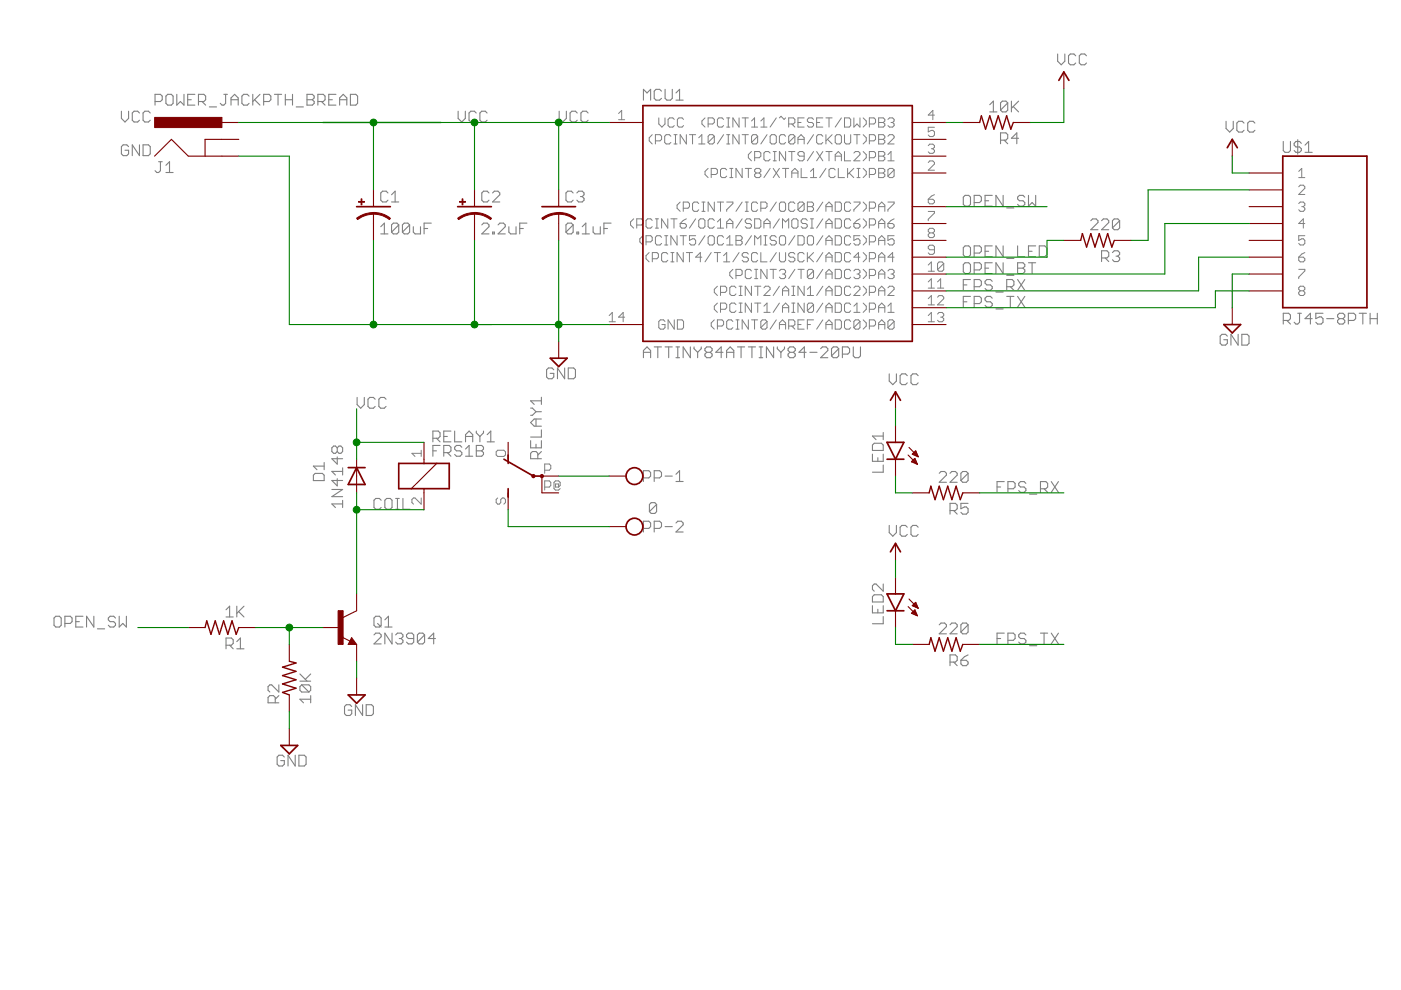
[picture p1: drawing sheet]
<svg xmlns="http://www.w3.org/2000/svg" width="297mm" height="210mm" viewBox="0 0 297 210" stroke-linecap="round" stroke-linejoin="round" font-family="sans-serif">
<g fill="none" stroke="#808080" stroke-width=".23">
<path d="M140.3 19.3l-.5-.4h-.7l-.4 .4v1.5l.4 .4h.7l.5-.4M141 18.9v1.9l.4 .4h.8l.3-.4v-1.9M143.3 19.7l.8-.8v2.3M224.2 11.5v1.5l.8 .7 .8-.7v-1.5M228.1 11.8l-.4-.3h-.8l-.4 .3v1.6l.4 .3h.8l.4-.3M230.4 11.8l-.4-.3h-.8l-.4 .3v1.6l.4 .3h.8l.4-.3M25.7 23.6v1.5l.8 .8 .8-.8v-1.5M27.3 31.1l-.4-.4h-.8l-.4 .4v1.5l.4 .4h.8l.4-.4v-.7h-.8M29.6 24l-.4-.4h-.8l-.4 .4v1.5l.4 .4h.8l.4-.4M29.6 30.7v2.3l-1.6-2.3v2.3M30.3 30.7h1.2l.4 .4v1.5l-.4 .4h-1.2zM31.9 24l-.4-.4h-.8l-.4 .4v1.5l.4 .4h.8l.4-.4"/>
<path d="M32.9 21.5h1.1l.4-.4v-.7l-.4-.4h-1.1v2.3M33.6 34.3h.8M34 34.3v1.9l-.4 .4h-.3l-.4-.4M35.2 36.6h1.5M35.2 35.1l.7-.8v2.3M35.6 20h.7l.4 .4v1.5l-.4 .4h-.7l-.4-.4v-1.5zM37.5 20v2.3l.7-.8 .8 .8v-2.3M39.8 21.1h.8M41.3 20h-1.5v2.3h1.5M42.1 21.5h1.1l.4-.4v-.7l-.4-.4h-1.1v2.3M42.8 21.5l.8 .8M44.4 22.7h1.5"/>
<path d="M47.5 20h.7M47.8 20v1.9l-.3 .4h-.4l-.4-.4M49 21.1h1.5M49 22.3v-1.5l.7-.8 .8 .8v1.5M52.8 20.4l-.4-.4h-.7l-.4 .4v1.5l.4 .4h.7l.4-.4M53.6 20v2.3M54 21.1l1.1 1.2M55.1 20l-1.5 1.5M55.9 21.5h1.1l.4-.4v-.7l-.4-.4h-1.1v2.3M58.2 20h1.5M58.9 20v2.3M60.5 21.1h1.5"/>
<path d="M60.5 20v2.3M62 20v2.3M62.8 22.7h1.5M65.1 20h1.1l.4 .4v.4l-.4 .3 .4 .4v.4l-.4 .4h-1.1zM65.1 21.1h1.1M67.4 21.5h1.1l.4-.4v-.7l-.4-.4h-1.1v2.3M68.2 21.5l.7 .8M69.7 21.1h.8M71.2 20h-1.5v2.3h1.5M72 21.1h1.5M72 22.3v-1.5l.8-.8 .7 .8v1.5M74.3 20h1.1l.4 .4v1.5l-.4 .4h-1.1z"/>
<path d="M97.1 23.6v1.5l.8 .8 .8-.8v-1.5M101 24l-.4-.4h-.8l-.4 .4v1.5l.4 .4h.8l.4-.4M103.3 24l-.4-.4h-.8l-.4 .4v1.5l.4 .4h.8l.4-.4M118.6 23.6v1.5l.7 .8 .8-.8v-1.5M122.4 24l-.4-.4h-.8l-.3 .4v1.5l.3 .4h.8l.4-.4M124.7 24l-.4-.4h-.8l-.3 .4v1.5l.3 .4h.8l.4-.4M136.4 21.2v-2.3l.8 .8 .7-.8v2.3M143.3 21.2h1.5M209.8 22.2l.8-.8v2.3M209.8 23.7h1.6M212.1 29.7h1.2l.4-.4v-.7l-.4-.4h-1.2v2.3M212.9 29.7l.8 .8"/>
<path d="M213.7 21.8v1.5l-.4 .4h-.8l-.4-.4M213.7 21.8l-.4-.4h-.8l-.4 .4v1.5M213.7 21.8l-1.6 1.5M214.4 21.4v2.3M214.8 22.6l1.2 1.1M216 21.4l-1.6 1.6M216 29.3h-1.6l1.2-1.1v2.3M259.9 25.7v1.5l.8 .8 .8-.8v-1.5M263.8 26.1l-.4-.4h-.8l-.4 .4v1.5l.4 .4h.8l.4-.4M266.1 26.1l-.4-.4h-.8l-.4 .4v1.5l.4 .4h.8l.4-.4M272.1 30v1.9l.4 .4h.7l.4-.4v-1.9M275.1 29.6v3.1"/>
<path d="M275.9 30.4l-.4-.4h-.7l-.4 .4v.4l.4 .4h.7l.4 .3v.4l-.4 .4h-.7l-.4-.4M276.7 32.3h1.5M276.7 30.8l.8-.8v2.3M80.7 49.6h1.6M80.7 48.1l.8-.8v2.3M82.3 40.9l-.4-.4h-.8l-.4 .4v1.5l.4 .4h.8l.4-.4M83 42.8h1.5M83 41.3l.8-.8v2.3M84.5 47.7l-.3-.4h-.8l-.4 .4v1.5M84.5 47.7v1.5l-.3 .4h-.8l-.4-.4M84.5 47.7l-1.5 1.5M86.8 47.7l-.3-.4h-.8l-.4 .4v1.5"/>
<path d="M86.8 47.7v1.5l-.3 .4h-.8l-.4-.4M86.8 47.7l-1.5 1.5M87.6 48.1v1.1l.4 .4h1.2v-1.5M89.9 48.5h.8M91.4 47.3h-1.5v2.3M102.2 47.7l.3-.4h.8l.4 .4v.4l-1.5 1.5h1.5M103.7 40.9l-.4-.4h-.8l-.3 .4v1.5l.3 .4h.8l.4-.4M104.4 49.2h.4v.4h-.4zM104.4 40.9l.4-.4h.8l.4 .4v.4l-1.6 1.5h1.6M105.6 47.7l.4-.4h.7l.4 .4v.4l-1.5 1.5h1.5M107.9 48.1v1.1l.4 .4h1.1v-1.5M110.2 48.5h.8"/>
<path d="M111.7 47.3h-1.5v2.3M121.5 40.9l-.4-.4h-.7l-.4 .4v1.5l.4 .4h.7l.4-.4M121.5 47.7l-.4-.4h-.7l-.4 .4v1.5M121.5 47.7v1.5l-.4 .4h-.7l-.4-.4M121.5 47.7l-1.5 1.5M122.3 49.2h.4v.4h-.4zM122.3 40.9l.4-.4h.7l.4 .4v.4l-.4 .4M123.1 41.7h.3M123.4 49.6h1.6M123.4 48.1l.8-.8v2.3M123.4 41.7l.4 .4v.3l-.4 .4h-.7l-.4-.4M125.8 48.1v1.1l.3 .4h1.2v-1.5"/>
<path d="M128 48.5h.8M129.6 47.3h-1.6v2.3M204.2 41.8l.4-.4h.8l.4 .4v1.5l-.4 .4h-.8l-.4-.4zM204.2 52.5l.4-.4h.8l.4 .4v1.5l-.4 .4h-.8l-.4-.4zM204.6 55.7h.8l.4 .4v1.5l-.4 .4h-.8l-.4-.4v-1.5zM205.8 59.3h-1.6v2.3M206.5 42.9h1.2l.4-.3v-.8l-.4-.4h-1.2v2.3M206.5 53.7h1.2l.4-.4v-.8l-.4-.4h-1.2v2.3M206.5 57.2h1.2l.4-.3v-.8l-.4-.4h-1.2v2.3M208.9 42.6h.7M208.9 56.9h.7M208.9 53.3h.7"/>
<path d="M210.4 41.4h-1.5v2.3h1.5M210.4 52.1h-1.5v2.3h1.5M210.4 55.7h-1.5v2.3h1.5M210.4 59.6l-.4-.3h-.8l-.3 .3v.4l.3 .4h.8l.4 .4v.4l-.4 .4h-.8l-.3-.4M212.7 41.4v2.3l-1.5-2.3v2.3M212.7 52.1v2.3l-1.5-2.3v2.3M212.7 55.7v2.3l-1.5-2.3v2.3M213.4 44.1h1.6M213.4 58.4h1.6M213.4 54.8h1.6M215.8 52.1v2.3h1.5M215.8 55.7h1.1l.4 .4v.4l-.4 .4 .4 .3v.4l-.4 .4h-1.1z"/>
<path d="M215.8 56.9h1.1M215.8 59.3l1.5 2.3M217.3 41.8l-.4-.4h-.8l-.3 .4v.4l.3 .4h.8l.4 .3v.4l-.4 .4h-.8l-.3-.4M217.3 59.3l-1.5 2.3M218.1 41.4v2.3l.7-.8 .8 .8v-2.3M218.1 55.7h1.5M218.1 53.3h.7M218.8 55.7v2.3M219.6 52.1h-1.5v2.3h1.5M220.3 52.1h1.2l.4 .4v1.5l-.4 .4h-1.2zM231.3 46.8l.3-.4h.8l.4 .4v.4l-1.5 1.5h1.5M233.6 46.8l.3-.4h.8l.4 .4v.4l-1.5 1.5h1.5"/>
<path d="M233.6 54.7h1.1l.4-.4v-.7l-.4-.4h-1.1v2.3M234.3 54.7l.8 .8M235.9 53.6l.3-.4h.8l.4 .4v.3l-.4 .4M236.6 54.3h.4M237 54.3l.4 .4v.4l-.4 .4h-.8l-.3-.4M237.4 46.8v1.5l-.4 .4h-.8l-.3-.4M237.4 46.8l-.4-.4h-.8l-.3 .4v1.5M237.4 46.8l-1.5 1.5M117.4 78.4l-.4-.4h-.7l-.4 .4v1.5l.4 .4h.7l.4-.4v-.7h-.8M119.7 78v2.3l-1.5-2.3v2.3M120.5 78h1.1l.4 .4v1.5l-.4 .4h-1.1zM136.4 75.8v-1.5l.8-.7 .7 .7v1.5"/>
<path d="M136.4 74.7h1.5M138.7 73.6h1.6M139.5 73.6v2.2M141 73.6h1.5M141.8 73.6v2.2M143.3 73.6h.8M143.3 75.8h.8M143.7 73.6v2.2M146.4 73.6v2.2l-1.6-2.2v2.2M147.2 73.6v.3l.7 .8M147.9 74.7v1.1M148.7 73.6v.3l-.8 .8"/>
<path d="M149.8 74.7h.8M149.8 74.7l-.3-.4v-.4l.3-.3h.8l.4 .3v.4l-.4 .4M149.8 74.7l-.3 .4v.4l.3 .3h.8l.4-.3v-.4l-.4-.4M153.3 74.7h-1.5l1.1-1.1v2.2M154.1 74.7h1.5M154.1 75.8v-1.5l.7-.7 .8 .7v1.5M156.4 73.6h1.5M157.1 73.6v2.2M158.7 73.6h1.5M159.4 73.6v2.2M161 73.6h.7M161 75.8h.7"/>
<path d="M161.3 73.6v2.2M164 73.6v2.2l-1.5-2.2v2.2M164.8 73.6v.3l.8 .8M165.6 74.7v1.1M166.3 73.6v.3l-.7 .8M167.5 74.7h.7M167.5 74.7l-.4-.4v-.4l.4-.3h.7l.4 .3v.4l-.4 .4M167.5 74.7l-.4 .4v.4l.4 .3h.7l.4-.3v-.4l-.4-.4M170.9 74.7h-1.5l1.1-1.1v2.2M171.7 74.7h1.5M174 73.9l.4-.3h.7l.4 .3v.4l-1.5 1.5h1.5M177.8 73.9l-.4-.3h-.7l-.4 .3v1.6"/>
<path d="M177.8 73.9v1.6l-.4 .3h-.7l-.4-.3M177.8 73.9l-1.5 1.6M178.6 75.1h1.1l.4-.4v-.8l-.4-.3h-1.1v2.2M180.9 73.6v1.9l.4 .3h.8l.3-.3v-1.9M188.5 79.3v1.5l.8 .8 .8-.8v-1.5M192.4 79.7l-.4-.4h-.8l-.4 .4v1.5l.4 .4h.8l.4-.4M194.7 79.7l-.4-.4h-.8l-.4 .4v1.5l.4 .4h.8l.4-.4M204.2 60.4h.8M204.2 64h.8M205.8 62.8h-1.6v2.3M206.5 60.8h1.2l.4-.4v-.8l-.4-.3h-1.2v2.3M206.5 64.4h1.2l.4-.4v-.8l-.4-.4h-1.2v2.3"/>
<path d="M210.4 63.2l-.4-.4h-.8l-.3 .4v.4l.3 .4h.8l.4 .4v.3l-.4 .4h-.8l-.3-.4M211.2 61.9h1.5M211.2 65.5h1.5M213.4 60.8h1.2l.4-.4v-.8l-.4-.3h-1.2v2.3M213.4 62.8h1.6M214.2 60.8l.8 .8M214.2 62.8v2.3M215.8 62.8l1.5 2.3M217.3 62.8l-1.5 2.3M260.2 71.3l-.4-.4h-.7l-.4 .4v1.5l.4 .4h.7l.4-.4v-.8h-.7M262.5 70.9v2.3l-1.5-2.3v2.3M263.3 70.9h1.1l.4 .4v1.5l-.4 .4h-1.1z"/>
<path d="M272.1 67.9h1.1l.4-.3v-.8l-.4-.4h-1.1v2.3M272.8 67.9l.8 .8M275.1 66.4h.8M275.5 66.4v1.9l-.4 .4h-.3l-.4-.4M278.2 67.6h-1.5l1.1-1.2v2.3M280.5 66.4h-1.5v1.2l.7-.4h.4l.4 .4v.7l-.4 .4h-.7l-.4-.4M281.3 67.6h1.5M284 67.6l-.4-.4v-.4l.4-.4h.7l.4 .4v.4l-.4 .4M284 67.6l-.4 .3v.4l.4 .4h.7l.4-.4v-.4l-.4-.3M284 67.6h.7M285.9 67.9h1.1l.4-.3v-.8l-.4-.4h-1.1v2.3M288.2 66.4h1.5"/>
<path d="M288.9 66.4v2.3M290.5 67.6h1.5M290.5 66.4v2.3M292 66.4v2.3M68.7 98.1v1.5M68.7 98.8h-2.3l.8 .8M71.5 95l.4-.4h.4l.3 .4v.7l-.3 .4h-.4l-.4-.4M71.5 95v.7M71.5 96.9v1.5l-1.1-1.1h2.2M71.5 95l-.4-.4h-.4l-.3 .4v.7l.3 .4h.4l.4-.4M72.6 99.2v1.5M72.6 99.9h-2.2l.7 .8"/>
<path d="M75.7 84.3v1.5l.8 .8 .7-.8v-1.5M79.5 84.6l-.3-.3h-.8l-.4 .3v1.6l.4 .4h.8l.3-.4M81.9 84.6l-.4-.3h-.8l-.4 .3v1.6l.4 .4h.8l.4-.4M91.8 92.9h1.1l.4-.4v-.7l-.4-.4h-1.1v2.3M91.8 95.6h.7M92.5 92.9l.8 .8M93.3 94.4h-1.5v2.3M94.1 96h1.1l.4-.4v-.8l-.4-.4h-1.1v2.3M94.1 92.5h.7M94.8 96l.8 .7M95.6 91.4h-1.5v2.3h1.5M96.4 91.4v2.3h1.5"/>
<path d="M97.9 94.8l-.4-.4h-.7l-.4 .4v.4l.4 .4h.7l.4 .4v.4l-.4 .3h-.7l-.4-.3M98.7 96.7h1.5M98.7 95.2l.8-.8v2.3M98.7 92.5h1.5M98.7 93.7v-1.5l.8-.8 .7 .8v1.5M101 94.4h1.1l.4 .4v.4l-.4 .4 .4 .4v.4l-.4 .3h-1.1zM101 95.6h1.1M101 91.4v.4l.7 .7M101.7 92.5v1.2M102.5 91.4v.4l-.8 .7M103.3 93.7h1.5M103.3 92.2l.8-.8v2.3"/>
<path d="M112.5 93.4v1.6h2.3v-1.6M112.5 86.5h.4l.7 .8M113.6 88.8v1.6M113.6 94.2v.8M113.6 87.3l-.7 .8h-.4M113.6 87.3h1.2M114 97.3v-1.2l-.4-.4h-.7l-.4 .4v1.2h2.3M114.8 95.7l-.8 .8M114.8 84.2v1.5M114.8 91.1v1.6h-2.3M114.8 88.8h-1.5l-.8 .8 .8 .8h1.5M114.8 85h-2.3l.8 .7"/>
<path d="M185 96.3v1.5h2.3v-1.5M185.4 94h1.5l.4 .4v1.1h-2.3v-1.1zM186.1 97v.8M187.3 98.6v1.5h-2.3M187.3 91.7v1.5M187.3 92.5h-2.3l.7 .7M66.4 100.8l.4-.4h1.5l.4 .4v1.1h-2.3zM70.4 103.8h2.2l-2.2 1.5h2.2M71.5 101.5v1.5l-1.1-1.1h2.2M72.6 106.8h-2.2l.7 .8M72.6 106.1v1.5M80.8 106.1l-.4-.4h-.7l-.4 .4v1.5l.4 .4h.7l.4-.4"/>
<path d="M82 105.7h.7l.4 .4v1.5l-.4 .4h-.7l-.4-.4v-1.5zM83.9 105.7h.7M83.9 108h.7M84.3 105.7v2.3M85.4 105.7v2.3h1.6M136.4 101.3h1.2l.3-.4v-.7l-.3-.4h-1.2v2.3M136.4 112h1.2l.3-.3v-.8l-.3-.4h-1.2v2.3M138.7 101.3h1.1l.5-.4v-.7l-.5-.4h-1.1v2.3M138.7 112h1.1l.5-.3v-.8l-.5-.4h-1.1v2.3M139.2 107l-.4-.4h-.7l-.4 .4v1.5M139.2 107v1.5l-.4 .4h-.7l-.4-.4M139.2 107l-1.5 1.5"/>
<path d="M141 100.9h1.5M141 111.7h1.5M143.3 110.9l.4-.4h.8l.3 .4v.4l-1.5 1.5h1.5M143.3 100.6l.8-.8v2.3M143.3 102.1h1.5M188.5 111.4v1.5l.8 .8 .8-.8v-1.5M192.4 111.8l-.4-.4h-.8l-.4 .4v1.5l.4 .4h.8l.4-.4M194.7 111.8l-.4-.4h-.8l-.4 .4v1.5l.4 .4h.8l.4-.4M199.1 100.4l.4-.4h.8l.4 .4v.3l-1.6 1.6h1.6M201.4 100.4l.4-.4h.8l.3 .4v.3l-1.5 1.6h1.5M201.4 108.2h1.2l.3-.3v-.8l-.3-.4h-1.2v2.3M202.2 108.2l.7 .8"/>
<path d="M205.3 100.4l-.4-.4h-.8l-.4 .4v1.5M205.3 100.4v1.5l-.4 .4h-.8l-.4-.4M205.3 106.7h-1.6v1.2l.8-.4h.4l.4 .4v.7l-.4 .4h-.8l-.4-.4M205.3 100.4l-1.6 1.5M211.4 103.3h.8M212.9 102.1h-1.5v2.3M213.7 103.6h1.1l.4-.3v-.8l-.4-.4h-1.1v2.3M217.5 102.5l-.4-.4h-.7l-.4 .4v.4l.4 .4h.7l.4 .3v.4l-.4 .4h-.7l-.4-.4M218.3 104.8h1.5M220.6 103.6h1.1l.4-.3v-.8l-.4-.4h-1.1v2.3M221.4 103.6l.7 .8M222.9 102.1l1.5 2.3"/>
<path d="M224.4 102.1l-1.5 2.3M11.5 131l.3-.3h.8l.4 .3v1.6l-.4 .3h-.8l-.3-.3zM13.8 132.2h1.1l.4-.4v-.8l-.4-.3h-1.1v2.2M16.1 131.8h.7M17.6 130.7h-1.5v2.2h1.5M19.9 130.7v2.2l-1.5-2.2v2.2M20.7 133.3h1.5M24.5 131l-.4-.3h-.8l-.3 .3v.4l.3 .4h.8l.4 .4v.4l-.4 .3h-.8l-.3-.3M25.3 130.7v2.2l.7-.7 .8 .7v-2.2M47.9 129.3l.8-.8v2.3M47.9 130.8h1.5M47.9 136.8h1.2l.3-.4v-.7l-.3-.4h-1.2v2.3"/>
<path d="M48.7 136.8l.7 .8M50.2 128.5v2.3M50.2 136l.8-.7v2.3M50.2 137.6h1.5M50.6 129.7l1.1 1.1M51.7 128.5l-1.5 1.5M79.3 134.6l.4-.4h.7l.4 .4v.4l-1.5 1.5h1.5M79.3 131l.4-.3h.7l.4 .3v1.6l-.4 .3h-.7l-.4-.3zM80.1 132.2l.7 .7M81.6 132.9h1.5M81.6 131.4l.8-.7v2.2M83.1 134.2v2.3l-1.5-2.3v2.3"/>
<path d="M83.9 134.6l.4-.4h.7l.4 .4v.4l-.4 .4M84.6 135.4h.4M85 135.4l.4 .4v.3l-.4 .4h-.7l-.4-.4M87.7 135.4h-1.1l-.4-.4v-.4l.4-.4h.7l.4 .4v1.5l-.4 .4h-.7l-.4-.4M90 134.6v1.5l-.4 .4h-.7l-.4-.4M90 134.6l-.4-.4h-.7l-.4 .4v1.5M90 134.6l-1.5 1.5M92.3 135.4h-1.5l1.1-1.2v2.3M185 126.5l.4-.4h1.5l.4 .4v1.1h-2.3zM185 128.4v1.5h2.3v-1.5M186.1 129.2v.7M187.3 123.8v1.5l-1.6-1.5h-.3l-.4 .4v.8l.4 .3"/>
<path d="M187.3 130.7v1.5h-2.3M199.1 132.5l.4-.4h.8l.4 .4v.4l-1.6 1.5h1.6M201.4 132.5l.4-.4h.8l.3 .4v.4l-1.5 1.5h1.5M203.7 140h1.2l.4 .4v.4l-.4 .3h-.8l-.4-.3zM205.3 132.5l-.4-.4h-.8l-.4 .4v1.5M205.3 132.5v1.5l-.4 .4h-.8l-.4-.4M205.3 132.5l-1.6 1.5M205.3 138.9l-.8 .3-.8 .8M211.4 135.4h.8M212.9 134.2h-1.5v2.3M213.7 135.8h1.1l.4-.4v-.8l-.4-.4h-1.1v2.3M217.5 134.6l-.4-.4h-.7l-.4 .4v.4l.4 .4h.7l.4 .4v.3l-.4 .4h-.7l-.4-.4"/>
<path d="M218.3 136.9h1.5M220.6 134.2h1.5M221.4 134.2v2.3M222.9 134.2l1.5 2.3M224.4 134.2l-1.5 2.3M58.4 149v-1.1l-.4-.4h-.8l-.4 .4v1.1h2.3M59.1 145.2v1.5l-1.5-1.5h-.4l-.4 .4v.7l.4 .4M59.1 147.5l-.7 .8M63.6 144.4h2.3M63.6 142.9l1.5 1.5M64 145.2h1.5l.4 .4v.7l-.4 .4M64 145.2l-.4 .4v.7l.4 .4h1.5"/>
<path d="M64 145.2l1.5 1.5M65.9 148.3h-2.3l.7 .7M65.9 147.5v1.5M65.9 142.9l-1.2 1.1M74.6 149.8l-.4-.4h-.8l-.4 .4v1.5l.4 .4h.8l.4-.4v-.7h-.8M76.9 149.4v2.3l-1.5-2.3v2.3M77.6 149.4h1.2l.4 .4v1.5l-.4 .4h-1.2zM201.4 140.4h1.2l.3-.4v-.8l-.3-.3h-1.2v2.2M202.2 140.4l.7 .7M60.3 160.5l-.4-.4h-.8l-.3 .4v1.5l.3 .4h.8l.4-.4v-.7h-.8M62.6 160.1v2.3l-1.5-2.3v2.3M63.4 160.1h1.1l.4 .4v1.5l-.4 .4h-1.1z"/>
</g>
<g fill="none" stroke="#808080" stroke-width=".21">
<path d="M131.1 24.1l.7-.7v2M131.1 25.4h1.3M138.3 28.6l-.7 .6v.7l.7 .6M139 29.9h.9l.4-.4v-.6l-.4-.3h-.9v1.9M139.7 25v1.3l.6 .6 .7-.6v-1.3M142.2 28.9l-.3-.3h-.7l-.3 .3v1.3l.3 .3h.7l.3-.3M142.9 28.6h.7M142.9 30.5h.7M143 25.3l-.4-.3h-.6l-.4 .3v1.3l.4 .3h.6l.4-.3M143.2 28.6v1.9M144.9 25.3l-.3-.3h-.6l-.4 .3v1.3l.4 .3h.6l.3-.3M145.5 28.6v1.9l-1.3-1.9v1.9"/>
<path d="M146.2 28.6h1.3M146.8 28.6v1.9M148.1 30.5h1.4M148.1 29.2l.7-.6v1.9M149.5 25l-.7 .7v.6l.7 .6M150.1 26.3h1l.3-.3v-.7l-.3-.3h-1v1.9M150.1 35.7l-.6 .6v.7l.6 .7M150.8 37h1l.3-.3v-.7l-.3-.3h-1v2M151.4 28.9v1.3l-.3 .3h-.6l-.4-.3M151.4 28.9l-.3-.3h-.6l-.4 .3v1.3M151.4 28.9l-1.3 1.3M153.4 25.3l-.3-.3h-.7l-.3 .3v1.3l.3 .3h.7l.3-.3"/>
<path d="M153.4 28.6l-1.3 1.9M154.1 25h.6M154.1 26.9h.6M154.1 36l-.4-.3h-.6l-.3 .3v1.3l.3 .4h.6l.4-.4M154.1 28.6h.6M154.1 30.5h.6M154.4 25v1.9M154.4 28.6v1.9M154.7 35.7h.7M154.7 37.7h.7M155.1 35.7v2M156.7 25v1.9l-1.3-1.9v1.9"/>
<path d="M156.7 28.6v1.9l-1.3-1.9v1.9M157.4 25h1.3M157.4 35.7v2l-1.4-2v2M157.4 28.6h1.3M158 25v1.9M158 28.6v1.9M158 35.7h1.3M158.7 35.7v2M159.3 32.1l-.6 .7v.6l.6 .7M159.3 26.9h1.3M159.3 25.7l.7-.7v1.9M160 33.4h1l.3-.3v-.7l-.3-.3h-1v2"/>
<path d="M160.3 36.7l-.3-.4v-.3l.3-.3h.7l.3 .3v.3l-.3 .4M160.3 36.7l-.3 .3v.3l.3 .4h.7l.3-.4v-.3l-.3-.3M160.3 36.7h.7M160.6 28.9l-.3-.3h-.6l-.4 .3v1.3M160.6 28.9v1.3l-.3 .3h-.6l-.4-.3M160.6 28.9l-1.3 1.3M161.3 26.9h1.3M161.3 25.7l.7-.7v1.9M162.6 28.6l-1.3 1.9M163.3 32.4l-.4-.3h-.6l-.3 .3v1.4l.3 .3h.6l.4-.3M163.3 35.7l-1.3 2M163.6 28.6h.7l.3 .3v1.3l-.3 .3h-.7l-.3-.3v-1.3z"/>
<path d="M163.9 35.7l1.3 2M163.9 32.1h.7M163.9 34.1h.7M164.3 32.1v2M164.6 25l-1.3 1.9M165.2 25l.4-.3 .6 .6 .4-.3M165.2 35.7l-1.3 2M165.9 35.7h1.3M166.6 32.1v2l-1.4-2v2M166.6 35.7v2M166.6 28.9l-.4-.3h-.6l-.4 .3v1.3l.4 .3h.6l.4-.3M167.2 26.3h1l.3-.3v-.7l-.3-.3h-1v1.9"/>
<path d="M167.2 32.1h1.3M167.9 37.7v-1.4l.6-.6 .7 .6v1.4M167.9 32.1v2M167.9 36.7h1.3M167.9 26.3l.6 .6M168.5 28.9l-.3-.3h-.6l-.4 .3v1.3M168.5 28.9v1.3l-.3 .3h-.6l-.4-.3M168.5 28.9l-1.3 1.3M169.2 30.5v-1.3l.6-.6 .7 .6v1.3M169.2 29.5h1.3M169.2 26h.6M169.9 35.7v2h1.3"/>
<path d="M170.5 25h-1.3v1.9h1.3M170.5 33.1h-1l-.3-.3v-.4l.3-.3h.7l.3 .3v1.4l-.3 .3h-.7l-.3-.3M171.8 36.3l.7-.6v2M171.8 37.7h1.3M172.5 25.3l-.4-.3h-.6l-.3 .3v.4l.3 .3h.6l.4 .3v.3l-.4 .3h-.6l-.3-.3M172.5 32.1l-1.3 2M172.5 28.6l-1.3 1.9M173.1 32.1l1.4 2M173.1 26h.7M174.5 25h-1.4v1.9h1.4M174.5 32.1l-1.4 2M174.5 28.9l-.4-.3h-.6l-.4 .3v1.3l.4 .3h.6l.4-.3"/>
<path d="M175.1 25h1.3M175.1 28.6v1.9M175.1 35.7l-1.3 2M175.1 32.1h1.3M175.5 29.5l.9 1M175.8 25v1.9M175.8 32.1v2M176.4 28.6l-1.3 1.3M177.1 34.1v-1.3l.6-.7 .7 .7v1.3M177.1 36l-.3-.3h-.7l-.3 .3v1.3l.3 .4h.7l.3-.4M177.1 33.1h1.3M177.4 28.6h.7l.3 .3v1.3l-.3 .3h-.7l-.3-.3v-1.3z"/>
<path d="M177.7 35.7v2h1.3M178.4 25l-1.3 1.9M179 25h1l.4 .3v1.3l-.4 .3h-1zM179 28.6v1.6l.4 .3h.6l.4-.3v-1.6M179 32.1v2h1.4M179.7 35.7v2M180 36.7l1 1M181 35.7l-1.3 1.3M181 25v1.9l.7-.6 .6 .6v-1.9M181 32.4l.4-.3h.6l.3 .3v.4l-1.3 1.3h1.3M181 28.6h1.3M181.7 28.6v1.9"/>
<path d="M181.7 35.7h.7M181.7 37.7h.7M182 35.7v2M183 25l.7 .7v.6l-.7 .6M183 28.6l.7 .6v.7l-.7 .6M183 32.1l.7 .7v.6l-.7 .7M183 35.7l.7 .6v.7l-.7 .7M184.3 26.3h1l.3-.3v-.7l-.3-.3h-1v1.9M184.3 29.9h1l.3-.4v-.6l-.3-.3h-1v1.9M184.3 33.4h1l.3-.3v-.7l-.3-.3h-1v2M184.3 37h1l.3-.3v-.7l-.3-.3h-1v2M186.3 25h1l.3 .3v.4l-.3 .3 .3 .3v.3l-.3 .3h-1z"/>
<path d="M186.3 28.6h1l.3 .3v.3l-.3 .3 .3 .4v.3l-.3 .3h-1zM186.3 32.1h1l.3 .3v.4l-.3 .3 .3 .3v.4l-.3 .3h-1zM186.3 35.7h1l.3 .3v.3l-.3 .4 .3 .3v.3l-.3 .4h-1zM186.3 36.7h1M186.3 33.1h1M186.3 29.5h1M186.3 26h1M188.3 25.3l.3-.3h.7l.3 .3v.4l-.3 .3M188.3 28.9l.3-.3h.7l.3 .3v.3l-1.3 1.3h1.3M188.3 32.8l.6-.7v2M188.3 34.1h1.3M188.9 26h.4"/>
<path d="M189.3 26l.3 .3v.3l-.3 .3h-.7l-.3-.3M189.6 36v1.3l-.3 .4h-.7l-.3-.4M189.6 36l-.3-.3h-.7l-.3 .3v1.3M189.6 36l-1.3 1.3M196.8 34.5l.3-.4h.7l.3 .4v.3l-1.3 1.3h1.3M196.8 30.9l.3-.3h.7l.3 .3v.3l-.3 .3M197.5 31.5h.3M197.8 31.5l.3 .4v.3l-.3 .3h-.7l-.3-.3M198.1 27h-1.3v1l.7-.4h.3l.3 .4v.6l-.3 .4h-.7l-.3-.4M198.1 24.4h-1.3l1-1v2M275.4 37.7h1.2M275.4 36.3l.6-.6v2"/>
<path d="M275.4 39.6l.3-.3h.6l.3 .3v.3l-1.2 1.3h1.2M134.3 46.4l-.6 .7v.6l.6 .7M135 47.7h1l.3-.3v-.7l-.3-.3h-1v2M136.3 50l-.6 .6v.7l.6 .6M137 51.3h1l.3-.3v-.7l-.3-.3h-1v1.9M137.6 53.6l-.6 .6v.7l.6 .6M138.3 46.7l-.3-.3h-.7l-.3 .3v1.3l.3 .4h.7l.3-.4M138.3 54.9h1l.3-.4v-.6l-.3-.3h-1v1.9M139 46.4h.6M139 48.4h.6M139.3 46.4v2M140.3 50.3l-.4-.3h-.6l-.3 .3v1.3l.3 .3h.6l.4-.3"/>
<path d="M140.9 50h.7M140.9 51.9h.7M141.2 50v1.9M141.6 53.9l-.4-.3h-.6l-.3 .3v1.3l.3 .3h.6l.4-.3M141.6 46.4v2l-1.3-2v2M142.2 53.6h.7M142.2 55.5h.7M142.2 46.4h1.4M142.6 53.6v1.9M142.9 46.4v2M143.6 50v1.9l-1.4-1.9v1.9M144.2 42.8l-.6 .7v.7l.6 .6"/>
<path d="M144.2 50h1.3M144.2 47.4h1l.3 .3v.3l-.3 .4h-.7l-.3-.4zM144.9 53.6v1.9l-1.3-1.9v1.9M144.9 44.2h1l.3-.4v-.6l-.3-.4h-1v2M144.9 50v1.9M145.5 53.6h1.3M145.5 46.4l-.6 .3-.7 .7M146.2 53.6v1.9M147.5 50h-1.3v1l.6-.4h.4l.3 .4v.6l-.3 .3h-.7l-.3-.3M147.5 46.4l-1.3 2M148.1 43.2l-.3-.4h-.6l-.4 .4v1.3l.4 .3h.6l.3-.3M148.5 46.4h.6l.4 .3v1.3l-.4 .4h-.6l-.4-.4v-1.3z"/>
<path d="M148.8 54.5h-1.3l1-.9v1.9M148.8 42.8h.7M148.8 44.8h.7M149.1 42.8v2M149.5 50l-1.4 1.9M150.5 50h.6l.3 .3v1.3l-.3 .3h-.6l-.4-.3v-1.3zM150.8 53.6l-1.3 1.9M151.4 42.8v2l-1.3-2v2M151.4 53.6h1.4M151.4 46.7l-.3-.3h-.6l-.4 .3v1.3l.4 .4h.6l.3-.4M152.1 47.1l.7-.7v2M152.1 53.6v1.9"/>
<path d="M152.1 48.4h1.3M152.1 42.8h1.3M152.8 42.8v2M153.4 54.2l.7-.6v1.9M153.4 50.3l-.3-.3h-.7l-.3 .3v1.3l.3 .3h.7l.3-.3M153.4 55.5h1.3M154.1 50.6l.6-.6v1.9M154.1 42.8h1.3v.4l-1.3 1.3v.3M154.1 48.4v-1.3l.6-.7 .7 .7v1.3M154.1 51.9h1.3M154.1 47.4h1.3M155.4 57.1l-.7 .7v.6l.7 .7"/>
<path d="M156 50h1l.4 .3v.3l-.4 .4 .4 .3v.3l-.4 .3h-1zM156 58.4h1l.4-.3v-.7l-.4-.3h-1v2M156 51h1M156.7 53.6l-1.3 1.9M157.4 46.4l-1.4 2M157.4 42.8l-1.4 2M158 42.8h.7M158 44.8h.7M158.3 42.8v2M158.7 53.9l-.4-.3h-.6l-.3 .3v.3l.3 .3h.6l.4 .4v.3l-.4 .3h-.6l-.3-.3M159.3 57.4l-.3-.3h-.7l-.3 .3v1.4l.3 .3h.7l.3-.3M159.3 46.7l-.3-.3h-.7l-.3 .3v.4l.3 .3h.7l.3 .3v.3l-.3 .4h-.7l-.3-.4"/>
<path d="M159.3 50l-1.3 1.9M160 57.1h.7M160 59.1h.7M160 46.4h1l.3 .3v1.3l-.3 .4h-1zM160 51.9v-1.9l.7 .6 .6-.6v1.9M160.3 57.1v2M160.6 43.2l-.3-.4h-.6l-.4 .4v1.3l.4 .3h.6l.3-.3M160.6 53.9l-.3-.3h-.6l-.4 .3v1.3l.4 .3h.6l.3-.3M161.3 44.2h1l.3-.4v-.6l-.3-.4h-1v2M161.3 53.6v1.9h1.3M162 48.4v-1.3l.6-.7 .7 .7v1.3M162 50h.6"/>
<path d="M162 51.9h.6M162 47.4h1.3M162.3 50v1.9M162.6 57.1v2l-1.3-2v2M163.3 57.1h1.3M163.9 57.1v2M164.6 50.3l-.3-.3h-.7l-.3 .3v.3l.3 .4h.7l.3 .3v.3l-.3 .3h-.7l-.3-.3M164.6 53.6l-1.3 1.9M164.6 42.8l-1.3 2M165.2 57.4l.4-.3h.6l.4 .3v.4l-.4 .3M165.2 43.2l.4-.4h.6l.4 .4v1.3l-.4 .3h-.6l-.4-.3zM165.2 50.3l.4-.3h.6l.4 .3v1.3l-.4 .3h-.6l-.4-.3z"/>
<path d="M165.2 53.6v1.6l.4 .3h.6l.4-.3v-1.6M165.2 46.4l-1.3 2M165.9 58.1h.3M165.9 48.4v-2l.7 .7 .6-.7v2M166.2 58.1l.4 .3v.4l-.4 .3h-.6l-.4-.3M167.9 46.7l.3-.3h.7l.3 .3v1.3l-.3 .4h-.7l-.3-.4zM168.5 57.1l-1.3 2M168.5 43.2l-.3-.4h-.6l-.4 .4v1.3l.4 .3h.6l.3-.3M168.5 53.9l-.3-.3h-.6l-.4 .3v.3l.4 .3h.6l.3 .4v.3l-.3 .3h-.6l-.4-.3M168.5 50l-1.3 1.9M169.2 57.1h1.3M169.2 50h1l.3 .3v1.3l-.3 .3h-1z"/>
<path d="M169.8 57.1v2M170.5 43.2l-.3-.4h-.7l-.3 .4v1.3M170.5 53.9l-.3-.3h-.7l-.3 .3v1.3l.3 .3h.7l.3-.3M170.5 43.2v1.3l-.3 .3h-.7l-.3-.3M170.5 43.2l-1.3 1.3M171.2 46.7l-.4-.3h-.6l-.3 .3v.4l.3 .3h.6l.4 .3v.3l-.4 .4h-.6l-.3-.4M171.2 42.8h.9l.4 .4v.3l-.4 .3 .4 .4v.3l-.4 .3h-.9zM171.2 53.6v1.9M171.2 43.8h.9M171.5 50h.6l.4 .3v1.3l-.4 .3h-.6l-.3-.3v-1.3zM171.5 54.5l1 1M171.8 46.4h.7"/>
<path d="M171.8 48.4h.7M172.1 46.4v2M172.5 57.4l-.4-.3h-.6l-.3 .3v1.4M172.5 57.4v1.4l-.4 .3h-.6l-.3-.3M172.5 57.4l-1.3 1.4M172.5 53.6l-1.3 1.3M174.5 57.1l-1.4 2M174.5 53.6l-1.4 1.9M174.5 50l-1.4 1.9M174.5 46.4l-1.4 2M174.5 42.8l-1.4 2M175.1 58.1h1.3"/>
<path d="M175.1 44.8v-1.3l.7-.7 .6 .7v1.3M175.1 48.4v-1.3l.7-.7 .6 .7v1.3M175.1 51.9v-1.3l.7-.6 .6 .6v1.3M175.1 55.5v-1.3l.7-.6 .6 .6v1.3M175.1 59.1v-1.3l.7-.7 .6 .7v1.3M175.1 54.5h1.3M175.1 51h1.3M175.1 47.4h1.3M175.1 43.8h1.3M177.1 57.1h1l.3 .3v1.4l-.3 .3h-1zM177.1 42.8h1l.3 .4v1.3l-.3 .3h-1zM177.1 46.4h1l.3 .3v1.3l-.3 .4h-1z"/>
<path d="M177.1 50h1l.3 .3v1.3l-.3 .3h-1zM177.1 53.6h1l.3 .3v1.3l-.3 .3h-1zM180.4 57.4l-.4-.3h-.6l-.4 .3v1.4l.4 .3h.6l.4-.3M180.4 43.2l-.4-.4h-.6l-.4 .4v1.3l.4 .3h.6l.4-.3M180.4 46.7l-.4-.3h-.6l-.4 .3v1.3l.4 .4h.6l.4-.4M180.4 50.3l-.4-.3h-.6l-.4 .3v1.3l.4 .3h.6l.4-.3M180.4 53.9l-.4-.3h-.6l-.4 .3v1.3l.4 .3h.6l.4-.3M181 57.4l.4-.3h.6l.3 .3v.4l-.3 .3M181 42.8h1.3v.4l-1.3 1.3v.3M181 47.4h1l.3 .3v.3l-.3 .4h-.6l-.4-.4zM181.7 58.1h.3M182 58.1l.3 .3v.4l-.3 .3h-.6l-.4-.3"/>
<path d="M182.3 50h-1.3v1l.7-.4h.3l.3 .4v.6l-.3 .3h-.6l-.4-.3M182.3 54.5h-1.3l1-.9v1.9M182.3 46.4l-.6 .3-.7 .7M183 57.1l.7 .7v.6l-.7 .7M183 42.8l.7 .7v.7l-.7 .6M183 46.4l.7 .7v.6l-.7 .7M183 50l.7 .6v.7l-.7 .6M183 53.6l.7 .6v.7l-.7 .6M184.3 58.4h1l.3-.3v-.7l-.3-.3h-1v2M184.3 44.2h1l.3-.4v-.6l-.3-.4h-1v2M184.3 47.7h1l.3-.3v-.7l-.3-.3h-1v2M184.3 51.3h1l.3-.3v-.7l-.3-.3h-1v1.9"/>
<path d="M184.3 54.9h1l.3-.4v-.6l-.3-.3h-1v1.9M186.3 58.1h1.3M186.3 44.8v-1.3l.6-.7 .7 .7v1.3M186.3 48.4v-1.3l.6-.7 .7 .7v1.3M186.3 51.9v-1.3l.6-.6 .7 .6v1.3M186.3 55.5v-1.3l.6-.6 .7 .6v1.3M186.3 59.1v-1.3l.6-.7 .7 .7v1.3M186.3 54.5h1.3M186.3 51h1.3M186.3 47.4h1.3M186.3 43.8h1.3M188.3 57.4l.3-.3h.7l.3 .3v.4l-.3 .3"/>
<path d="M188.3 42.8h1.3v.4l-1.3 1.3v.3M188.3 47.4h1l.3 .3v.3l-.3 .4h-.7l-.3-.4zM188.9 58.1h.4M189.3 58.1l.3 .3v.4l-.3 .3h-.7l-.3-.3M189.6 50h-1.3v1l.6-.4h.4l.3 .4v.6l-.3 .3h-.7l-.3-.3M189.6 54.5h-1.3l1-.9v1.9M189.6 46.4l-.7 .3-.6 .7M196.8 56.2l.7-.7v2M196.8 59.8l.7-.7v2M196.8 57.5h1.3M196.8 42.2h1l.3 .4v.3l-.3 .3h-.7l-.3-.3zM196.8 44.8h1.3v.4l-1.3 1.3v.3"/>
<path d="M197.1 49.4l-.3-.3v-.4l.3-.3h.7l.3 .3v.4l-.3 .3M197.1 49.4l-.3 .3v.3l.3 .4h.7l.3-.4v-.3l-.3-.3M197.1 49.4h.7M198.1 41.3l-.6 .3-.7 .6M198.1 53h-1l-.3-.4v-.3l.3-.3h.7l.3 .3v1.3l-.3 .3h-.7l-.3-.3M198.8 59.8l.6-.7v2M200.1 55.9v1.3l-.4 .3h-.6l-.3-.3M200.1 55.9l-.4-.4h-.6l-.3 .4v1.3M200.1 55.9l-1.3 1.3M275.4 57.1h1.2v.3l-1.2 1.4v.3M275.4 54.5h.9l.3 .4v.3l-.3 .3h-.6l-.3-.3zM275.4 43.2l.3-.4h.6l.3 .4v.3l-.3 .3"/>
<path d="M276 43.8h.3M276.3 43.8l.3 .4v.3l-.3 .3h-.6l-.3-.3M276.6 50h-1.2v1l.6-.4h.3l.3 .4v.6l-.3 .3h-.6l-.3-.3M276.6 47.4h-1.2l.9-1v2M276.6 53.6l-.6 .3-.6 .6M129.2 68.2h1.3M129.2 66.9l.6-.6v1.9M132.4 67.2h-1.3l1-.9v1.9M141 68.2l-.3-.4h-.7l-.3 .4v1.3l.3 .3h.7l.3-.3v-.7h-.7M143 67.8v2l-1.4-2v2M143.6 67.8h1l.3 .4v1.3l-.3 .3h-1zM151.4 67.8l-.6 .7v.6l.6 .7"/>
<path d="M152.1 60.7l-.7 .6v.7l.7 .7M152.1 64.3l-.7 .6v.7l.7 .6M152.1 69.1h1l.3-.3v-.6l-.3-.4h-1v2M152.8 62h.9l.4-.3v-.7l-.4-.3h-.9v2M152.8 65.6h.9l.4-.4v-.6l-.4-.3h-.9v1.9M155.4 68.2l-.4-.4h-.6l-.3 .4v1.3l.3 .3h.6l.4-.3M156 61l-.3-.3h-.6l-.4 .3v1.3l.4 .4h.6l.3-.4M156 64.6l-.3-.3h-.6l-.4 .3v1.3l.4 .3h.6l.3-.3M156 67.8h.7M156 69.8h.7M156.4 67.8v2M156.7 60.7h.7"/>
<path d="M156.7 62.7h.7M156.7 64.3h.7M156.7 66.2h.7M157 60.7v2M157 64.3v1.9M158.7 67.8v2l-1.3-2v2M159.3 60.7v2l-1.3-2v2M159.3 64.3v1.9l-1.3-1.9v1.9M159.3 67.8h1.3M160 67.8v2M160 60.7h1.3M160 64.3h1.3"/>
<path d="M160.7 60.7v2M160.7 64.3v1.9M162 64.9l.6-.6v1.9M162 61l.3-.3h.6l.4 .3v.3l-1.3 1.4h1.3M162 66.2h1.3M162.6 68.2l-.3-.4h-.7l-.3 .4v1.3M162.6 68.2v1.3l-.3 .3h-.7l-.3-.3M162.6 68.2l-1.3 1.3M164.6 67.8l-1.3 2M165.2 69.8v-1.3l.7-.7 .7 .7v1.3M165.2 60.7l-1.3 2M165.2 64.3l-1.3 1.9"/>
<path d="M165.2 68.8h1.4M165.9 66.2v-1.3l.7-.6 .6 .6v1.3M165.9 62.7v-1.4l.7-.6 .6 .6v1.4M165.9 61.7h1.3M165.9 65.2h1.3M167.2 69.1h1l.3-.3v-.6l-.3-.4h-1v2M167.9 60.7h.6M167.9 62.7h.6M167.9 64.3h.6M167.9 66.2h.6M167.9 69.1l.6 .7M168.2 60.7v2"/>
<path d="M168.2 64.3v1.9M169.2 68.8h.6M170.5 60.7v2l-1.3-2v2M170.5 64.3v1.9l-1.3-1.9v1.9M170.5 67.8h-1.3v2h1.3M171.2 62.7h1.3M171.2 61.3l.6-.6v2M171.2 68.8h.6M172.5 64.6l-.4-.3h-.6l-.3 .3v1.3M172.5 67.8h-1.3v2M172.5 64.6v1.3l-.4 .3h-.6l-.3-.3M172.5 64.6l-1.3 1.3"/>
<path d="M174.5 60.7l-1.4 2M174.5 64.3l-1.4 1.9M174.5 67.8l-1.4 2M175.1 62.7v-1.4l.7-.6 .6 .6v1.4M175.1 66.2v-1.3l.7-.6 .6 .6v1.3M175.1 69.8v-1.3l.7-.7 .6 .7v1.3M175.1 61.7h1.3M175.1 65.2h1.3M175.1 68.8h1.3M177.1 60.7h1l.3 .3v1.3l-.3 .4h-1zM177.1 64.3h1l.3 .3v1.3l-.3 .3h-1zM177.1 67.8h1l.3 .4v1.3l-.3 .3h-1z"/>
<path d="M180.4 61l-.4-.3h-.6l-.4 .3v1.3l.4 .4h.6l.4-.4M180.4 64.6l-.4-.3h-.6l-.4 .3v1.3l.4 .3h.6l.4-.3M180.4 68.2l-.4-.4h-.6l-.4 .4v1.3l.4 .3h.6l.4-.3M181 61l.4-.3h.6l.3 .3v.3l-1.3 1.4h1.3M181 66.2h1.3M181 64.9l.7-.6v1.9M182.3 68.2v1.3l-.3 .3h-.6l-.4-.3M182.3 68.2l-.3-.4h-.6l-.4 .4v1.3M182.3 68.2l-1.3 1.3M183 64.3l.7 .6v.7l-.7 .6M183 60.7l.7 .6v.7l-.7 .7M183 67.8l.7 .7v.6l-.7 .7"/>
<path d="M184.3 62h1l.3-.3v-.7l-.3-.3h-1v2M184.3 65.6h1l.3-.4v-.6l-.3-.3h-1v1.9M184.3 69.1h1l.3-.3v-.6l-.3-.4h-1v2M186.3 62.7v-1.4l.6-.6 .7 .6v1.4M186.3 66.2v-1.3l.6-.6 .7 .6v1.3M186.3 69.8v-1.3l.6-.7 .7 .7v1.3M186.3 61.7h1.3M186.3 65.2h1.3M186.3 68.8h1.3M188.3 61l.3-.3h.7l.3 .3v.3l-1.3 1.4h1.3M188.3 66.2h1.3M188.3 64.9l.6-.6v1.9"/>
<path d="M189.6 68.2v1.3l-.3 .3h-.7l-.3-.3M189.6 68.2l-.3-.4h-.7l-.3 .4v1.3M189.6 68.2l-1.3 1.3M196.8 63.3l.7-.6v1.9M196.8 66.9l.7-.6v1.9M196.8 61.1h1.3M196.8 64.6h1.3M196.8 68.2h1.3M198.8 63l.3-.3h.6l.4 .3v.3l-1.3 1.3h1.3M198.8 66.6l.3-.3h.6l.4 .3v.3l-.4 .3M198.8 61.1h1.3M199.4 67.2h.3"/>
<path d="M199.7 67.2l.4 .4v.3l-.4 .3h-.6l-.3-.3M275.7 61.7l-.3-.4v-.3l.3-.3h.6l.3 .3v.3l-.3 .4M275.7 61.7l-.3 .3v.3l.3 .4h.6l.3-.4v-.3l-.3-.3M275.7 61.7h.6M89.3 95.5v1.3M89.3 96.1h-2l.7 .7M105.5 95.5h1.3l.4 .3v.7l-.4 .3h-1.3l-.3-.3v-.7zM115.5 99.7h1l.3-.3v-.7l-.3-.3h-1v2M89.3 105.6v1.3l-1.3-1.3h-.3l-.4 .3v.7l.4 .3M105.5 105.6l-.3 .3v.7l.3 .3h.4l.3-.3v-.7l.3-.3h.3l.4 .3v.7l-.4 .3M115.5 103.3h1l.3-.4v-.6l-.3-.3h-1v1.9M117.8 102.6h.6v.7h-.6z"/>
<path d="M118.4 103.3l.4-.4v-.6l-.4-.3h-.6l-.3 .3v1.3l.3 .3h.6l.4-.3"/>
</g>
<path d="M207.7 26l.4-1.4 .9 2.8 .8-2.8 .9 2.8 .9-2.8 .9 2.8 .9-2.8 .9 2.8 .5-1.4M229.1 51l.4-1.5 .9 2.9 .9-2.9 .9 2.9 .9-2.9 .9 2.9 .8-2.9 .9 2.9 .6-1.4M197 104.5l.4-1.4 .8 2.8 .9-2.8 .9 2.8 .9-2.8 .9 2.8 .9-2.8 .9 2.8 .5-1.4M43.5 133.1l.3-1.5 .9 2.9 .9-2.9 .9 2.9 .9-2.9 .9 2.9 .9-2.9 .9 2.9 .5-1.4M197 136.6l.4-1.4 .8 2.9 .9-2.9 .9 2.9 .9-2.9 .9 2.9 .9-2.9 .9 2.9 .5-1.5M61.3 140.2l1.5 .4-2.9 .9 2.9 .8-2.9 .9 2.9 .9-2.9 .9 2.9 .9-2.9 .9 1.4 .5" fill="none" stroke="#800000" stroke-width=".3"/>
<g fill="none" stroke="#800000" stroke-width=".23">
<path d="M225.6 15.3v3.5M32.8 33.1l3.5-3.6 3.6 3.6h10.7M47.1 26h3.5M50.6 29.5h-7.1v3.6M129.2 26h7.1M193.4 26h7.2M193.4 36.7h7.2M193.4 33.1h7.2M193.4 29.5h7.2M204.1 26h3.6M214.8 26h3.6M261.3 29.5v3.6"/>
<path d="M264.8 36.7h7.2M79.2 40.3v3.5M79.2 45.3v5.7M100.6 40.3v3.5M100.6 45.3v5.7M118.4 40.3v3.5M118.4 45.3v5.7M193.4 58.1h7.2M193.4 54.5h7.2M193.4 51h7.2M193.4 47.4h7.2M193.4 43.8h7.2"/>
<path d="M225.6 51h3.5M236.3 51h3.5M264.8 58.1h7.2M264.8 54.5h7.2M264.8 51h7.2M264.8 47.4h7.2M264.8 43.8h7.2M264.8 40.3h7.2M118.4 72.4v3.5M129.2 68.8h7.1M193.4 61.7h7.2M193.4 65.2h7.2"/>
<path d="M193.4 68.8h7.2M261.3 65.2v3.6M264.8 61.7h7.2M75.6 97.4v7.1M89.9 93.8v4.5M92.6 98.3l-5.4 5.3M107.7 93.8v3.6M189.9 83.1v3.6M189.9 90.2v3.6M189.9 97.4v3.5M192.5 96.5l2 1.9M192.7 94.9l2 1.9"/>
<path d="M193.3 97.9l.7-.7 .5 1.2M193.3 97.9l1.2 .5M193.3 97.9h1M193.4 96.3l.7-.7 .6 1.2zM193.4 97.7h.8M193.5 96.3h.9M193.6 97.6h.5M193.6 96.1h.8M193.7 98.1h.7M193.8 97.4h.2M193.8 96.5h.7M193.8 95.9h.5"/>
<path d="M194 95.7h.2M194.1 98.3h.3M194.2 96.6h.4M194.6 96.8h.1M89.9 103.6v4.5M107.7 104.5v3.6M118.4 100.9h-3.5v3.6h3.5M129.2 100.9h3.5M129.2 111.7h3.5M189.9 115.2v3.6M193.4 104.5h3.6M204.1 104.5h3.6"/>
<path d="M39.9 133.1h3.6M50.6 133.1h3.6M61.3 136.6v3.6M68.5 133.1h3.6M72.5 135.1l1.7 .8M74.5 135.2l1.1 1.4h-1.8zM75.6 125.9v3.6l-2.9 1.4M75.6 136.6v3.6M189.9 122.4v3.5M189.9 129.5v3.6M192.5 128.6l2 2M192.7 127l2 2"/>
<path d="M193.3 130l.7-.7 .5 1.3M193.3 130l1.2 .6M193.3 130h1M193.4 136.6h3.6M193.4 128.4l.7-.7 .6 1.3zM193.4 129.8h.8M193.5 128.4h.9M193.6 129.7h.5M193.7 128.2h.7M193.7 130.2h.7M193.8 128.6h.7M193.8 129.5h.2"/>
<path d="M193.8 128h.5M194 127.8h.2M194.1 130.4h.3M194.2 128.8h.4M194.6 128.9h.1M204.1 136.6h3.6M61.3 147.3v3.6M61.3 154.5v3.6M75.6 143.8v3.5"/>
</g>
<g fill="none" stroke="#800000" stroke-width=".36">
<path d="M224.5 17l1.1-1.7 1 1.7M136.3 22.4h57.1v50h-57.1zM260.2 31.3l1.1-1.8 1 1.8M272 33.1h17.8v32.1h-17.8zM75.6 43.8h7.2M97 43.8h7.2M114.9 43.8h7.1M116.7 75.9h3.5l-1.8 1.8zM259.5 68.8h3.5l-1.7 1.8zM73.8 99.1h3.6M75.6 99.1l1.8 3.6h-3.6zM84.5 98.3h10.7v5.3h-10.7z"/>
<path d="M106.8 97.4l6.3 3.5h1.8M107.7 96.5v1.8M188.1 93.8h3.5l-1.7 3.6zM188.1 97.4h3.5M188.8 84.9l1.1-1.8 1 1.8M107.7 103.6v1.8M188.8 117l1.1-1.8 1 1.8M74.5 135.9l.2 .4h-.5l.3-.7 .7 .9h-1M188.1 125.9h3.5l-1.7 3.6zM188.1 129.5h3.5M59.5 158.1h3.6l-1.8 1.7zM73.8 147.3h3.6l-1.8 1.8z"/>
<circle cx="134.5" cy="111.7" r="1.78"/>
<circle cx="134.5" cy="100.9" r="1.78"/>
</g>
<g fill="#800000" stroke="#800000" stroke-width=".21">
<path d="M118.4 45l2.3 .5 1.4 .8-.3 .3-1.6-.9-1.8-.3z" fill-rule="evenodd"/>
<path d="M114.9 46.3l2-1 1.5-.2v.3l-1.7 .3-1.6 .9z" fill-rule="evenodd"/>
<path d="M100.6 45l2.2 .5 1.4 .8-.2 .3-1.6-.9-1.8-.3z" fill-rule="evenodd"/>
<path d="M97 46.3l2-1 1.6-.2v.3l-1.8 .3-1.6 .9z" fill-rule="evenodd"/>
<path d="M79.2 45l2.2 .5 1.4 .8-.2 .3-1.6-.9-1.8-.3z" fill-rule="evenodd"/>
<path d="M75.6 46.3l2-1 1.6-.2v.3l-1.8 .3-1.6 .9z" fill-rule="evenodd"/>
</g>
<g fill="#800000" stroke="#800000" stroke-width=".21">
<path d="M97.4 42.7h1.3v.2h-1.3z"/>
<path d="M98 42.2h.1v1.2h-.1z"/>
<path d="M71.7 129.5h1v7.1h-1z"/>
<path d="M76 42.7h1.3v.2h-1.3z"/>
<path d="M76.6 42.2h.1v1.2h-.1z"/>
<path d="M32.8 24.9h14.3v2.2h-14.3z"/>
</g>
<g fill="none" stroke="#800000" stroke-width=".57">
<circle cx="113.1" cy="100.9" r=".17"/>
<circle cx="114.9" cy="100.9" r=".17"/>
</g>
<g fill="none" stroke="#008000" stroke-width=".23">
<path d="M225.6 18.8v7.2h-7.2M50.6 33.1h10.7v35.7h67.9M50.6 26h17.9M79.2 26v14.3M93.5 26h35.7M100.6 26v14.3M118.4 26v14.3M200.6 26h3.5M261.3 33.1v3.6h3.5M79.2 51v17.8M100.6 51v17.8M118.4 51v21.4"/>
<path d="M200.6 43.8h21.4M225.6 51h-3.6v3.5h-21.4M264.8 58.1h-3.5v7.1M264.8 47.4h-17.8v10.7h-46.4M264.8 54.5h-10.7v7.2h-53.5M264.8 40.3h-21.4v10.7h-3.6M264.8 61.7h-7.1v3.5h-57.1M75.6 86.7v10.7M75.6 93.8h14.3M189.9 86.7v3.5M75.6 104.5v21.4M75.6 108.1h14.3"/>
<path d="M107.7 108.1v3.6h21.5M118.4 100.9h10.8M189.9 100.9v3.6h3.5M189.9 118.8v3.6M207.7 104.5h17.9M29.2 133.1h10.7M54.2 133.1h14.3M61.3 133.1v3.5M189.9 133.1v3.5h3.5M207.7 136.6h17.9M61.3 150.9v3.6M75.6 140.2v3.6"/>
</g>
<g fill="#008000" stroke="#008000" stroke-width=".21">
<circle cx="118.4" cy="68.8" r=".72"/>
<circle cx="79.2" cy="68.8" r=".72"/>
<circle cx="100.6" cy="68.8" r=".72"/>
<circle cx="79.2" cy="26" r=".72"/>
<circle cx="75.6" cy="93.8" r=".72"/>
<circle cx="118.4" cy="26" r=".72"/>
<circle cx="100.6" cy="26" r=".72"/>
<circle cx="75.6" cy="108.1" r=".72"/>
<circle cx="61.3" cy="133.1" r=".72"/>
</g>
<path d="M68.5 26h25" fill="none" stroke="#008000" stroke-width=".3"/>
</svg>
